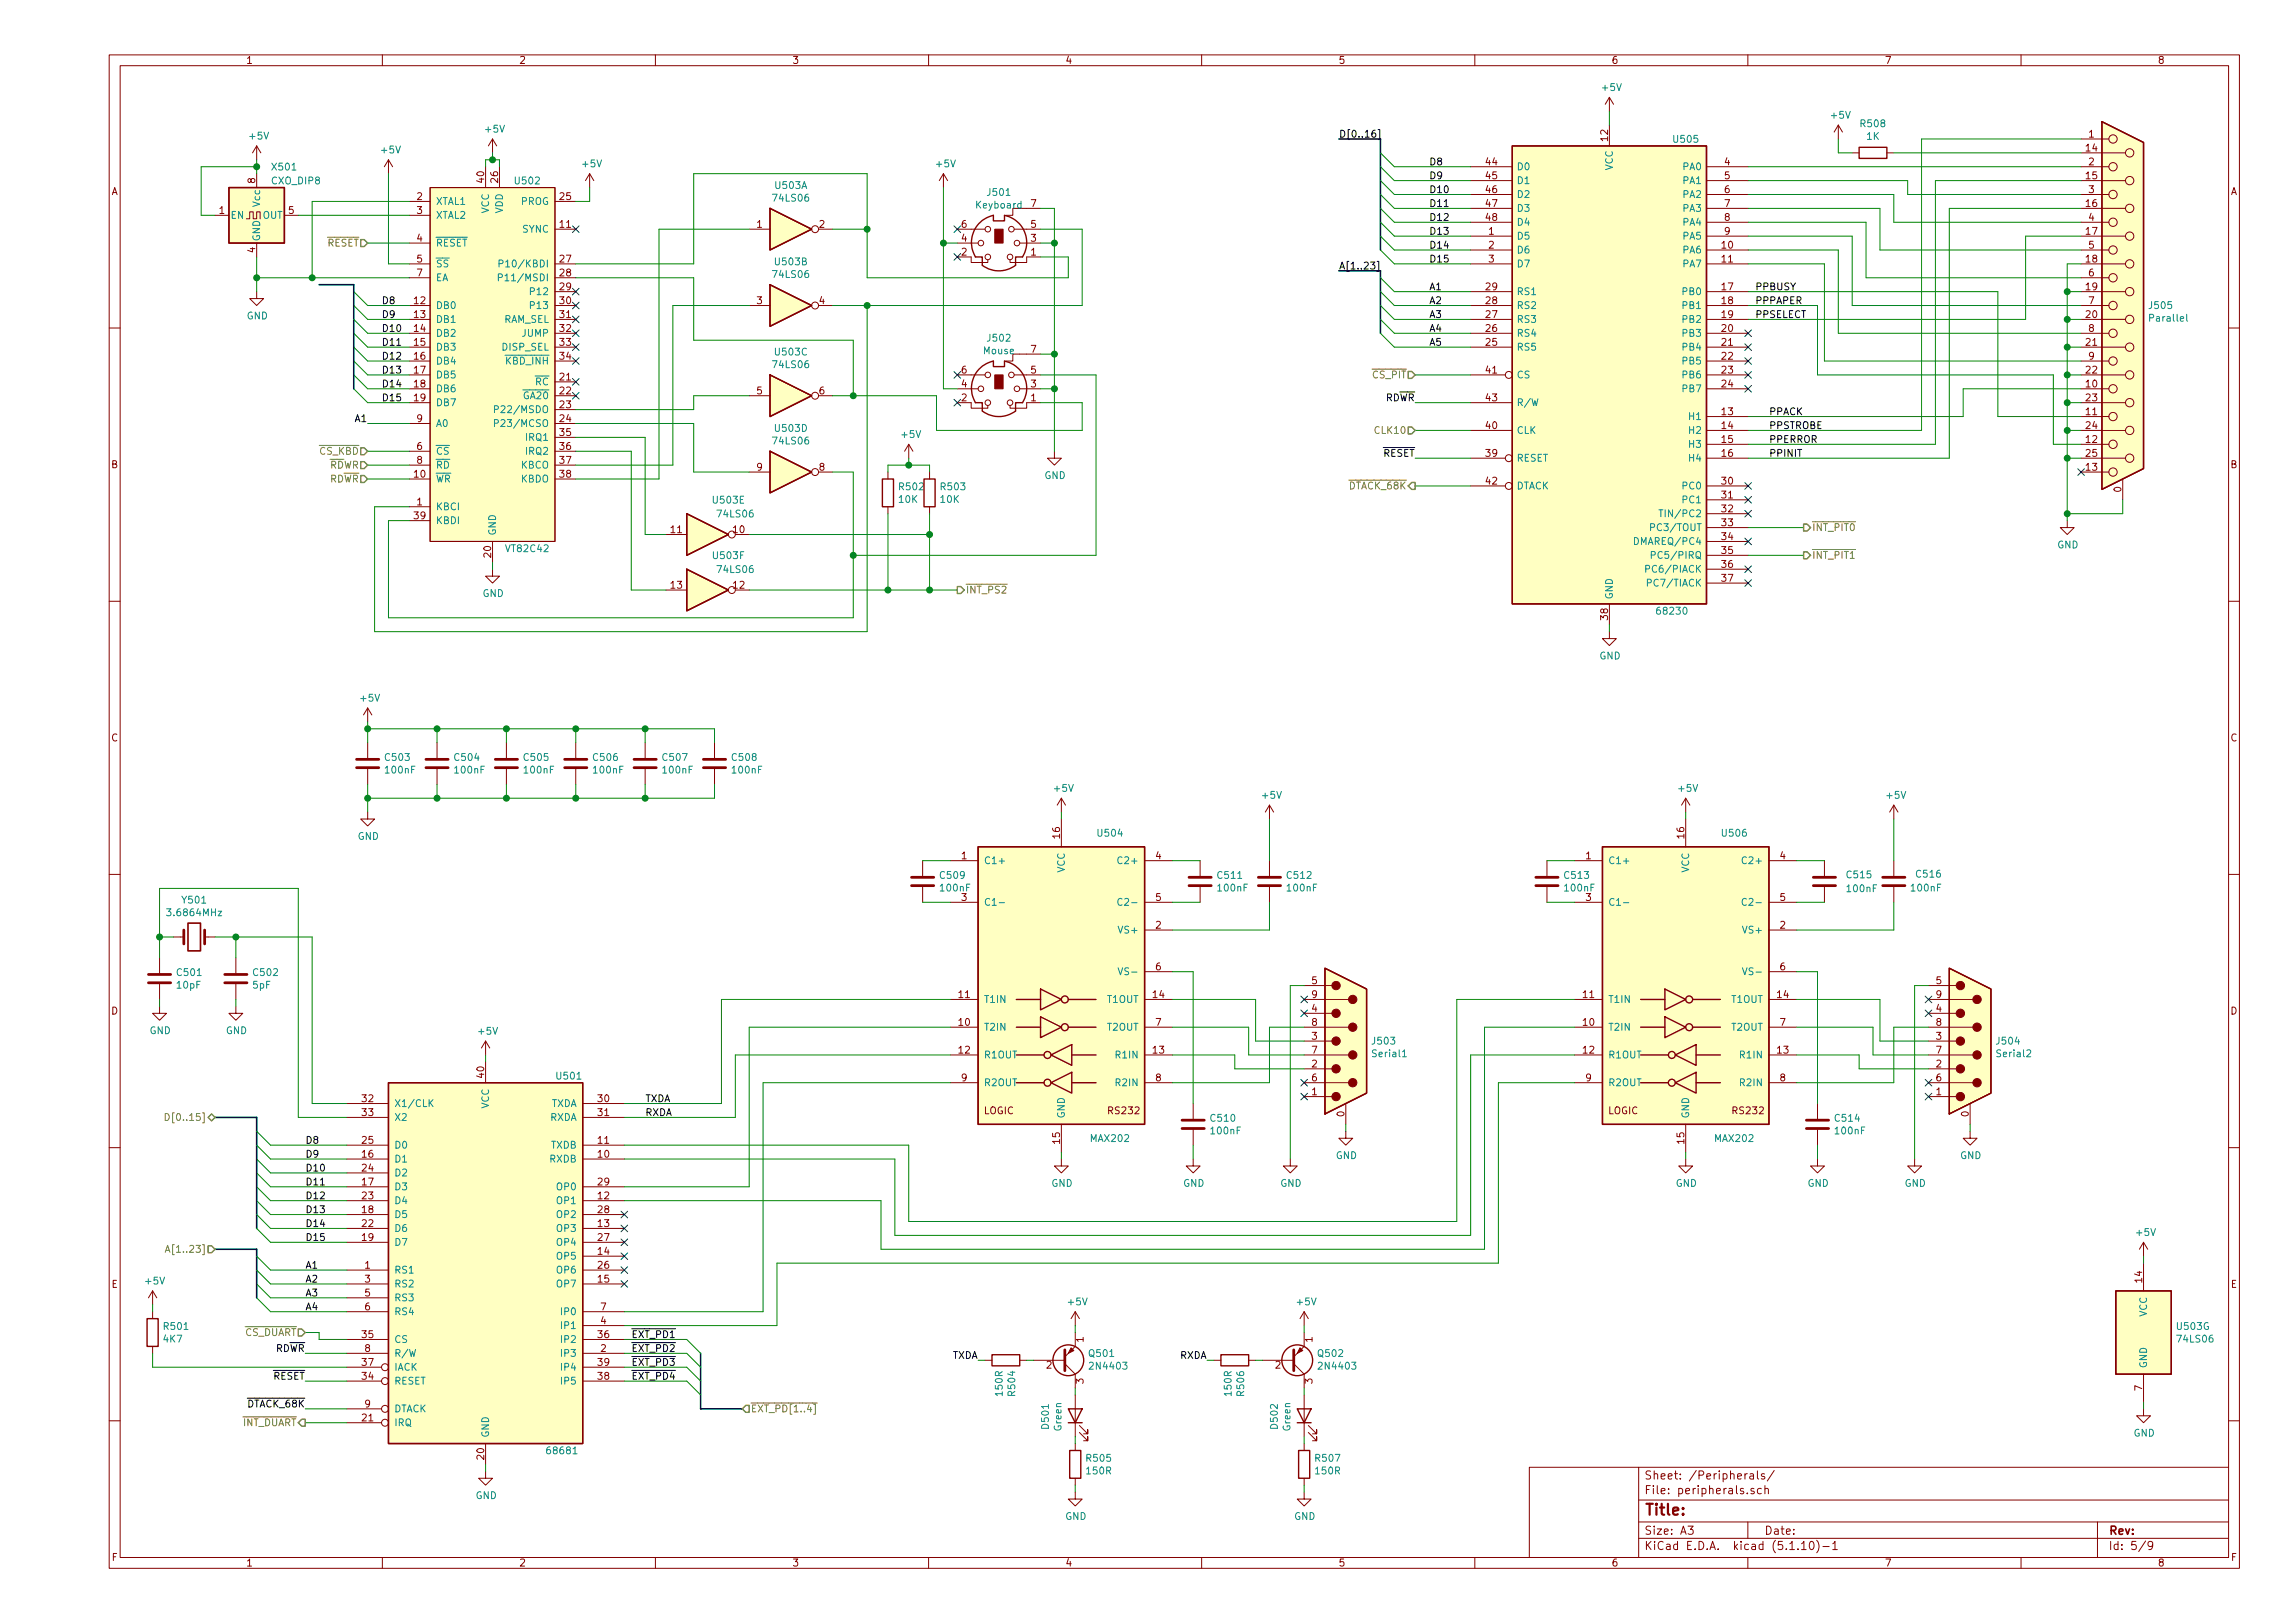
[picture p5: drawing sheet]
<svg xmlns="http://www.w3.org/2000/svg" width="420mm" height="297mm" viewBox="0 0 420 297" stroke-linecap="round" stroke-linejoin="round" font-family="sans-serif">
<defs><g id="words">
<text font-size="2.8" fill="#840000" x="301" y="277.3">Title:</text>
<g font-size="2.1" fill="#840000">
<text x="301" y="273.5">File: peripherals.sch</text>
<text x="301" y="270.8">Sheet: /Peripherals/</text>
<text x="301" y="280.9">Size: A3</text>
<text x="323" y="280.9">Date:</text>
<text x="386" y="280.9">Rev:</text>
<text x="301" y="283.7">KiCad E.D.A. kicad (5.1.10)-1</text>
<text x="386" y="283.7">Id: 5/9</text>
</g>
<g font-size="1.8" fill="#840000">
<text x="45" y="11.7">1</text>
<text x="95" y="11.7">2</text>
<text x="145" y="11.7">3</text>
<text x="195" y="11.7">4</text>
<text x="245" y="11.7">5</text>
<text x="295" y="11.7">6</text>
<text x="345" y="11.7">7</text>
<text x="395" y="11.7">8</text>
<text x="294.4" y="25.8" transform="rotate(-90 294.4 25.8)">12</text>
<text x="381.9" y="27.7">14</text>
<text x="382.4" y="25.2">1</text>
<text x="20.4" y="35.7">A</text>
<text x="46.7" y="33.5" transform="rotate(-90 46.7 33.5)">8</text>
<text x="88.6" y="33.4" transform="rotate(-90 88.6 33.4)">40</text>
<text x="91.2" y="33.4" transform="rotate(-90 91.2 33.4)">26</text>
<text x="272.1" y="30.3">44</text>
<text x="272.1" y="32.8">45</text>
<text x="272.1" y="35.3">46</text>
<text x="315.7" y="30.3">4</text>
<text x="315.7" y="32.8">5</text>
<text x="315.7" y="35.3">6</text>
<text x="381.9" y="32.8">15</text>
<text x="382.4" y="30.3">2</text>
<text x="382.4" y="35.3">3</text>
<text x="408.4" y="35.7">A</text>
<text x="40.2" y="39.2">1</text>
<text x="52.9" y="39.2">5</text>
<text x="76.4" y="36.6">2</text>
<text x="76.4" y="39.2">3</text>
<text x="102.5" y="41.7">11</text>
<text x="102.5" y="36.6">25</text>
<text x="138.6" y="41.7">1</text>
<text x="150" y="41.7">2</text>
<text x="176" y="41.7">6</text>
<text x="188.7" y="41.7">5</text>
<text x="188.7" y="37.9">7</text>
<text x="272.1" y="37.9">47</text>
<text x="272.1" y="40.4">48</text>
<text x="315.7" y="37.9">7</text>
<text x="315.7" y="40.4">8</text>
<text x="381.9" y="37.9">16</text>
<text x="382.4" y="40.4">4</text>
<text x="46.7" y="46.2" transform="rotate(-90 46.7 46.2)">4</text>
<text x="76.4" y="44.2">4</text>
<text x="176" y="46.8">2</text>
<text x="176" y="44.2">4</text>
<text x="188.7" y="46.8">1</text>
<text x="188.7" y="44.2">3</text>
<text x="272.6" y="43">1</text>
<text x="272.6" y="45.5">2</text>
<text x="315.3" y="45.5">10</text>
<text x="315.7" y="43">9</text>
<text x="381.9" y="43">17</text>
<text x="382.4" y="45.5">5</text>
<text x="76.4" y="48">5</text>
<text x="76.4" y="50.6">7</text>
<text x="102.5" y="48">27</text>
<text x="102.5" y="50.6">28</text>
<text x="102.5" y="53.1">29</text>
<text x="272.1" y="53.1">29</text>
<text x="272.6" y="48">3</text>
<text x="315.3" y="48">11</text>
<text x="315.3" y="53.1">17</text>
<text x="381.9" y="48">18</text>
<text x="381.9" y="53.1">19</text>
<text x="382.4" y="50.6">6</text>
<text x="75.9" y="55.7">12</text>
<text x="75.9" y="58.2">13</text>
<text x="102.5" y="55.7">30</text>
<text x="102.5" y="58.2">31</text>
<text x="138.6" y="55.7">3</text>
<text x="150" y="55.7">4</text>
<text x="272.1" y="58.2">27</text>
<text x="272.1" y="55.7">28</text>
<text x="315.3" y="55.7">18</text>
<text x="315.3" y="58.2">19</text>
<text x="381.9" y="58.2">20</text>
<text x="382.4" y="55.7">7</text>
<text x="75.9" y="60.7">14</text>
<text x="75.9" y="63.3">15</text>
<text x="75.9" y="65.8">16</text>
<text x="102.5" y="60.7">32</text>
<text x="102.5" y="63.3">33</text>
<text x="102.5" y="65.8">34</text>
<text x="188.7" y="64.6">7</text>
<text x="272.1" y="63.3">25</text>
<text x="272.1" y="60.7">26</text>
<text x="315.3" y="60.7">20</text>
<text x="315.3" y="63.3">21</text>
<text x="315.3" y="65.8">22</text>
<text x="381.9" y="63.3">21</text>
<text x="382.4" y="60.7">8</text>
<text x="382.4" y="65.8">9</text>
<text x="75.9" y="68.4">17</text>
<text x="75.9" y="70.9">18</text>
<text x="102.5" y="69.6">21</text>
<text x="176" y="70.9">4</text>
<text x="176" y="68.4">6</text>
<text x="188.7" y="70.9">3</text>
<text x="188.7" y="68.4">5</text>
<text x="272.1" y="68.4">41</text>
<text x="315.3" y="68.4">23</text>
<text x="315.3" y="70.9">24</text>
<text x="381.9" y="70.9">10</text>
<text x="381.9" y="68.4">22</text>
<text x="75.9" y="73.4">19</text>
<text x="76.4" y="77.3">9</text>
<text x="102.5" y="72.2">22</text>
<text x="102.5" y="74.7">23</text>
<text x="102.5" y="77.3">24</text>
<text x="138.6" y="72.2">5</text>
<text x="150" y="72.2">6</text>
<text x="176" y="73.4">2</text>
<text x="188.7" y="73.4">1</text>
<text x="272.1" y="73.4">43</text>
<text x="315.3" y="76">13</text>
<text x="381.9" y="76">11</text>
<text x="381.9" y="73.4">23</text>
<text x="76.4" y="82.3">6</text>
<text x="102.5" y="79.8">35</text>
<text x="102.5" y="82.3">36</text>
<text x="272.1" y="83.6">39</text>
<text x="272.1" y="78.5">40</text>
<text x="315.3" y="78.5">14</text>
<text x="315.3" y="81.1">15</text>
<text x="315.3" y="83.6">16</text>
<text x="381.9" y="81.1">12</text>
<text x="381.9" y="78.5">24</text>
<text x="381.9" y="83.6">25</text>
<text x="20.4" y="85.7">B</text>
<text x="75.9" y="87.4">10</text>
<text x="76.4" y="84.9">8</text>
<text x="102.5" y="84.9">37</text>
<text x="102.5" y="87.4">38</text>
<text x="138.6" y="86.1">9</text>
<text x="150" y="86.1">8</text>
<text x="272.1" y="88.7">42</text>
<text x="315.3" y="88.7">30</text>
<text x="381.9" y="86.1">13</text>
<text x="408.4" y="85.7">B</text>
<text x="75.9" y="95">39</text>
<text x="76.4" y="92.5">1</text>
<text x="315.3" y="91.2">31</text>
<text x="315.3" y="93.8">32</text>
<text x="388.4" y="90.1" transform="rotate(-90 388.4 90.1)">0</text>
<text x="89.9" y="102" transform="rotate(-90 89.9 102)">20</text>
<text x="122.9" y="97.6">11</text>
<text x="134.3" y="97.6">10</text>
<text x="315.3" y="96.3">33</text>
<text x="315.3" y="98.8">34</text>
<text x="315.3" y="101.4">35</text>
<text x="122.9" y="107.7">13</text>
<text x="134.3" y="107.7">12</text>
<text x="315.3" y="103.9">36</text>
<text x="315.3" y="106.5">37</text>
<text x="294.4" y="113.4" transform="rotate(-90 294.4 113.4)">38</text>
<text x="20.4" y="135.7">C</text>
<text x="408.4" y="135.7">C</text>
<text x="194.1" y="153.4" transform="rotate(-90 194.1 153.4)">16</text>
<text x="308.4" y="153.4" transform="rotate(-90 308.4 153.4)">16</text>
<text x="176" y="157.3">1</text>
<text x="211.6" y="157.3">4</text>
<text x="290.3" y="157.3">1</text>
<text x="325.9" y="157.3">4</text>
<text x="176" y="164.9">3</text>
<text x="211.6" y="164.9">5</text>
<text x="290.3" y="164.9">3</text>
<text x="325.9" y="164.9">5</text>
<text x="211.6" y="170">2</text>
<text x="325.9" y="170">2</text>
<text x="211.6" y="177.6">6</text>
<text x="325.9" y="177.6">6</text>
<text x="20.4" y="185.7">D</text>
<text x="175.6" y="182.7">11</text>
<text x="211.1" y="182.7">14</text>
<text x="240.2" y="185.2">4</text>
<text x="240.2" y="180.1">5</text>
<text x="240.2" y="182.7">9</text>
<text x="289.9" y="182.7">11</text>
<text x="325.4" y="182.7">14</text>
<text x="354.5" y="185.2">4</text>
<text x="354.5" y="180.1">5</text>
<text x="354.5" y="182.7">9</text>
<text x="408.4" y="185.7">D</text>
<text x="175.6" y="187.7">10</text>
<text x="211.6" y="187.7">7</text>
<text x="240.2" y="190.3">3</text>
<text x="240.2" y="187.7">8</text>
<text x="289.9" y="187.7">10</text>
<text x="325.9" y="187.7">7</text>
<text x="354.5" y="190.3">3</text>
<text x="354.5" y="187.7">8</text>
<text x="88.6" y="197.2" transform="rotate(-90 88.6 197.2)">40</text>
<text x="175.6" y="192.8">12</text>
<text x="176" y="197.9">9</text>
<text x="211.1" y="192.8">13</text>
<text x="211.6" y="197.9">8</text>
<text x="240.2" y="195.4">2</text>
<text x="240.2" y="197.9">6</text>
<text x="240.2" y="192.8">7</text>
<text x="289.9" y="192.8">12</text>
<text x="290.3" y="197.9">9</text>
<text x="325.4" y="192.8">13</text>
<text x="325.9" y="197.9">8</text>
<text x="354.5" y="195.4">2</text>
<text x="354.5" y="197.9">6</text>
<text x="354.5" y="192.8">7</text>
<text x="66.3" y="201.7">32</text>
<text x="109.5" y="201.7">30</text>
<text x="180.1" y="203.9">LOGIC</text>
<text x="203" y="203.9">RS232</text>
<text x="240.2" y="200.4">1</text>
<text x="294.4" y="203.9">LOGIC</text>
<text x="317.3" y="203.9">RS232</text>
<text x="354.5" y="200.4">1</text>
<text x="66.3" y="209.3">25</text>
<text x="66.3" y="204.3">33</text>
<text x="109.5" y="209.3">11</text>
<text x="109.5" y="204.3">31</text>
<text x="194.1" y="209.3" transform="rotate(-90 194.1 209.3)">15</text>
<text x="246.1" y="204.4" transform="rotate(-90 246.1 204.4)">0</text>
<text x="308.4" y="209.3" transform="rotate(-90 308.4 209.3)">15</text>
<text x="360.4" y="204.4" transform="rotate(-90 360.4 204.4)">0</text>
<text x="66.3" y="211.9">16</text>
<text x="66.3" y="214.4">24</text>
<text x="109.5" y="211.9">10</text>
<text x="66.3" y="217">17</text>
<text x="66.3" y="219.5">23</text>
<text x="109.5" y="219.5">12</text>
<text x="109.5" y="217">29</text>
<text x="66.3" y="222">18</text>
<text x="66.3" y="227.1">19</text>
<text x="66.3" y="224.6">22</text>
<text x="109.5" y="224.6">13</text>
<text x="109.5" y="227.1">27</text>
<text x="109.5" y="222">28</text>
<text x="66.8" y="232.2">1</text>
<text x="109.5" y="229.7">14</text>
<text x="109.5" y="232.2">26</text>
<text x="20.4" y="235.7">E</text>
<text x="66.8" y="234.7">3</text>
<text x="66.8" y="237.3">5</text>
<text x="66.8" y="239.8">6</text>
<text x="109.5" y="234.7">15</text>
<text x="110" y="239.8">7</text>
<text x="392.2" y="234.7" transform="rotate(-90 392.2 234.7)">14</text>
<text x="408.4" y="235.7">E</text>
<text x="66.3" y="244.9">35</text>
<text x="109.5" y="244.9">36</text>
<text x="110" y="242.4">4</text>
<text x="198.4" y="245.6" transform="rotate(-90 198.4 245.6)">1</text>
<text x="240.3" y="245.6" transform="rotate(-90 240.3 245.6)">1</text>
<text x="66.3" y="250">37</text>
<text x="66.8" y="247.4">8</text>
<text x="109.5" y="250">39</text>
<text x="110" y="247.4">2</text>
<text x="191.6" y="250.5">2</text>
<text x="233.5" y="250.5">2</text>
<text x="66.3" y="252.5">34</text>
<text x="66.8" y="257.6">9</text>
<text x="109.5" y="252.5">38</text>
<text x="198.4" y="253.2" transform="rotate(-90 198.4 253.2)">3</text>
<text x="240.3" y="253.2" transform="rotate(-90 240.3 253.2)">3</text>
<text x="392.2" y="254.5" transform="rotate(-90 392.2 254.5)">7</text>
<text x="66.3" y="260.1">21</text>
<text x="88.6" y="267.1" transform="rotate(-90 88.6 267.1)">20</text>
<text x="20.5" y="285.7">F</text>
<text x="45" y="286.7">1</text>
<text x="95" y="286.7">2</text>
<text x="145" y="286.7">3</text>
<text x="195" y="286.7">4</text>
<text x="245" y="286.7">5</text>
<text x="295" y="286.7">6</text>
<text x="345" y="286.7">7</text>
<text x="395" y="286.7">8</text>
<text x="408.5" y="285.7">F</text>
</g>
<g font-size="1.8" fill="#008484">
<text x="293.4" y="16.6">+5V</text>
<text x="335.3" y="21.7">+5V</text>
<text x="340.8" y="23.3">R508</text>
<text x="45.8" y="25.5">+5V</text>
<text x="69.9" y="28.1">+5V</text>
<text x="89" y="24.3">+5V</text>
<text x="306.5" y="26.1">U505</text>
<text x="341.8" y="25.6">1K</text>
<text x="49.8" y="33.7">CXO_DIP8</text>
<text x="50" y="31.2">X501</text>
<text x="94.4" y="33.7">U502</text>
<text x="106.7" y="30.6">+5V</text>
<text x="142" y="34.6">U503A</text>
<text x="171.5" y="30.6">+5V</text>
<text x="180.9" y="35.9">J501</text>
<text x="277.6" y="31.2">D0</text>
<text x="277.6" y="33.7">D1</text>
<text x="295.3" y="31.2" transform="rotate(-90 295.3 31.2)">VCC</text>
<text x="308.2" y="31.2">PA0</text>
<text x="308.2" y="33.7">PA1</text>
<text x="42.2" y="40">EN</text>
<text x="47.6" y="37.7" transform="rotate(-90 47.6 37.7)">Vcc</text>
<text x="48.1" y="40">OUT</text>
<text x="79.8" y="37.5">XTAL1</text>
<text x="79.8" y="40">XTAL2</text>
<text x="89.5" y="39.1" transform="rotate(-90 89.5 39.1)">VCC</text>
<text x="92.1" y="39.1" transform="rotate(-90 92.1 39.1)">VDD</text>
<text x="95.4" y="37.5">PROG</text>
<text x="141.7" y="36.9">74LS06</text>
<text x="178.8" y="38.2">Keyboard</text>
<text x="277.6" y="36.2">D2</text>
<text x="277.6" y="38.8">D3</text>
<text x="277.6" y="41.3">D4</text>
<text x="308.2" y="36.2">PA2</text>
<text x="308.2" y="38.8">PA3</text>
<text x="308.2" y="41.3">PA4</text>
<text x="47.6" y="44.2" transform="rotate(-90 47.6 44.2)">GND</text>
<text x="79.8" y="45.1">RESET</text>
<text x="95.7" y="42.6">SYNC</text>
<text x="277.6" y="43.9">D5</text>
<text x="277.6" y="46.4">D6</text>
<text x="308.2" y="46.4">PA6</text>
<text x="308.2" y="43.9">PA5</text>
<text x="79.8" y="48.9">SS</text>
<text x="79.8" y="51.5">EA</text>
<text x="92.5" y="51.5">P11/MSDI</text>
<text x="92.6" y="48.9">P10/KBDI</text>
<text x="141.7" y="50.9">74LS06</text>
<text x="142" y="48.6">U503B</text>
<text x="277.6" y="48.9">D7</text>
<text x="308.2" y="48.9">PA7</text>
<text x="45.2" y="58.5">GND</text>
<text x="79.8" y="56.6">DB0</text>
<text x="79.8" y="59.1">DB1</text>
<text x="92.1" y="59.1">RAM_SEL</text>
<text x="97.4" y="54">P12</text>
<text x="97.4" y="56.6">P13</text>
<text x="277.6" y="59.1">RS3</text>
<text x="277.6" y="56.6">RS2</text>
<text x="277.6" y="54">RS1</text>
<text x="308.2" y="54">PB0</text>
<text x="308.2" y="56.6">PB1</text>
<text x="308.2" y="59.1">PB2</text>
<text x="393.6" y="56.6">J505</text>
<text x="393.8" y="58.9">Parallel</text>
<text x="79.8" y="61.6">DB2</text>
<text x="79.8" y="64.2">DB3</text>
<text x="92" y="64.2">DISP_SEL</text>
<text x="95.7" y="61.6">JUMP</text>
<text x="142" y="65.1">U503C</text>
<text x="180.1" y="64.8">Mouse</text>
<text x="180.9" y="62.5">J502</text>
<text x="277.6" y="64.2">RS5</text>
<text x="277.6" y="61.6">RS4</text>
<text x="308.2" y="61.6">PB3</text>
<text x="308.2" y="64.2">PB4</text>
<text x="79.8" y="66.7">DB4</text>
<text x="79.8" y="69.3">DB5</text>
<text x="79.8" y="71.8">DB6</text>
<text x="92.7" y="66.7">KBD_INH</text>
<text x="98" y="70.5">RC</text>
<text x="141.7" y="67.4">74LS06</text>
<text x="277.6" y="69.3">CS</text>
<text x="308.2" y="66.7">PB5</text>
<text x="308.2" y="69.3">PB6</text>
<text x="308.2" y="71.8">PB7</text>
<text x="79.8" y="74.3">DB7</text>
<text x="91.6" y="75.6">P22/MSDO</text>
<text x="96" y="73.1">GA20</text>
<text x="277.6" y="74.3">R/W</text>
<text x="309.4" y="76.9">H1</text>
<text x="79.8" y="83.2">CS</text>
<text x="79.8" y="78.1">A0</text>
<text x="91.6" y="78.1">P23/MCSO</text>
<text x="96.4" y="80.7">IRQ1</text>
<text x="96.4" y="83.2">IRQ2</text>
<text x="141.7" y="81.3">74LS06</text>
<text x="142" y="79">U503D</text>
<text x="165.2" y="80.1">+5V</text>
<text x="277.6" y="79.4">CLK</text>
<text x="309.4" y="79.4">H2</text>
<text x="309.4" y="82">H3</text>
<text x="79.8" y="88.3">WR</text>
<text x="79.8" y="85.8">RD</text>
<text x="95.4" y="85.8">KBCO</text>
<text x="95.4" y="88.3">KBDO</text>
<text x="164.7" y="89.7">R502</text>
<text x="172.4" y="89.7">R503</text>
<text x="191.2" y="87.7">GND</text>
<text x="277.6" y="84.5">RESET</text>
<text x="277.6" y="89.6">DTACK</text>
<text x="308.2" y="89.6">PC0</text>
<text x="309.4" y="84.5">H4</text>
<text x="79.8" y="93.4">KBCI</text>
<text x="79.8" y="95.9">KBDI</text>
<text x="130.7" y="92.2">U503E</text>
<text x="131.5" y="94.7">74LS06</text>
<text x="164.6" y="92">10K</text>
<text x="172.2" y="92">10K</text>
<text x="304.9" y="94.7">TIN/PC2</text>
<text x="308.2" y="92.1">PC1</text>
<text x="90.8" y="98.1" transform="rotate(-90 90.8 98.1)">GND</text>
<text x="92.8" y="101.1">VT82C42</text>
<text x="299.9" y="99.7">DMAREQ/PC4</text>
<text x="302.9" y="97.2">PC3/TOUT</text>
<text x="376.6" y="100.4">GND</text>
<text x="130.7" y="102.3">U503F</text>
<text x="131.5" y="104.9">74LS06</text>
<text x="302.2" y="104.8">PC6/PIACK</text>
<text x="302.3" y="107.4">PC7/TIACK</text>
<text x="303.4" y="102.3">PC5/PIRQ</text>
<text x="88.3" y="109.3">GND</text>
<text x="295.3" y="109.8" transform="rotate(-90 295.3 109.8)">GND</text>
<text x="303.6" y="112.5">68230</text>
<text x="292.8" y="120.7">GND</text>
<text x="66.1" y="128.4">+5V</text>
<text x="70.6" y="139.3">C503</text>
<text x="70.7" y="141.6">100nF</text>
<text x="83.3" y="139.3">C504</text>
<text x="83.4" y="141.6">100nF</text>
<text x="96" y="139.3">C505</text>
<text x="96.1" y="141.6">100nF</text>
<text x="108.7" y="139.3">C506</text>
<text x="108.8" y="141.6">100nF</text>
<text x="121.4" y="139.3">C507</text>
<text x="121.5" y="141.6">100nF</text>
<text x="134.1" y="139.3">C508</text>
<text x="134.2" y="141.6">100nF</text>
<text x="193.1" y="144.9">+5V</text>
<text x="231.2" y="146.2">+5V</text>
<text x="307.4" y="144.9">+5V</text>
<text x="345.5" y="146.2">+5V</text>
<text x="65.5" y="153.7">GND</text>
<text x="201.1" y="153.1">U504</text>
<text x="315.4" y="153.1">U506</text>
<text x="172.2" y="160.8">C509</text>
<text x="180.1" y="158.2">C1+</text>
<text x="194.9" y="159.7" transform="rotate(-90 194.9 159.7)">VCC</text>
<text x="205.2" y="158.2">C2+</text>
<text x="223" y="160.8">C511</text>
<text x="235.7" y="160.8">C512</text>
<text x="286.5" y="160.8">C513</text>
<text x="294.4" y="158.2">C1+</text>
<text x="309.2" y="159.7" transform="rotate(-90 309.2 159.7)">VCC</text>
<text x="319.5" y="158.2">C2+</text>
<text x="338.2" y="160.7">C515</text>
<text x="351" y="160.6">C516</text>
<text x="31" y="167.7">3.6864MHz</text>
<text x="33.5" y="165.4">Y501</text>
<text x="172.3" y="163.2">100nF</text>
<text x="180.1" y="165.8">C1-</text>
<text x="205.7" y="165.8">C2-</text>
<text x="223.1" y="163.2">100nF</text>
<text x="235.8" y="163.2">100nF</text>
<text x="286.6" y="163.2">100nF</text>
<text x="294.4" y="165.8">C1-</text>
<text x="320" y="165.8">C2-</text>
<text x="338.3" y="163.3">100nF</text>
<text x="350" y="163.2">100nF</text>
<text x="205.1" y="170.9">VS+</text>
<text x="319.4" y="170.9">VS+</text>
<text x="32.5" y="178.6">C501</text>
<text x="46.5" y="178.6">C502</text>
<text x="205.6" y="178.5">VS-</text>
<text x="319.9" y="178.5">VS-</text>
<text x="32.5" y="180.9">10pF</text>
<text x="46.3" y="180.9">5pF</text>
<text x="180.1" y="183.6">T1IN</text>
<text x="202.7" y="183.6">T1OUT</text>
<text x="294.4" y="183.6">T1IN</text>
<text x="317" y="183.6">T1OUT</text>
<text x="27.4" y="189.3">GND</text>
<text x="41.4" y="189.3">GND</text>
<text x="87.7" y="189.4">+5V</text>
<text x="180.1" y="188.6">T2IN</text>
<text x="202.7" y="188.6">T2OUT</text>
<text x="251.4" y="191.2">J503</text>
<text x="294.4" y="188.6">T2IN</text>
<text x="317" y="188.6">T2OUT</text>
<text x="365.7" y="191.2">J504</text>
<text x="102" y="197.6">U501</text>
<text x="180.1" y="193.7">R1OUT</text>
<text x="204.5" y="193.7">R1IN</text>
<text x="251.5" y="193.5">Serial1</text>
<text x="294.4" y="193.7">R1OUT</text>
<text x="318.8" y="193.7">R1IN</text>
<text x="365.8" y="193.5">Serial2</text>
<text x="72.1" y="202.6">X1/CLK</text>
<text x="89.5" y="202.9" transform="rotate(-90 89.5 202.9)">VCC</text>
<text x="100.8" y="202.6">TXDA</text>
<text x="180.1" y="198.8">R2OUT</text>
<text x="204.5" y="198.8">R2IN</text>
<text x="294.4" y="198.8">R2OUT</text>
<text x="318.8" y="198.8">R2IN</text>
<text x="72.1" y="205.1">X2</text>
<text x="100.7" y="205.1">RXDA</text>
<text x="194.9" y="204.8" transform="rotate(-90 194.9 204.8)">GND</text>
<text x="199.8" y="209">MAX202</text>
<text x="221.8" y="205.3">C510</text>
<text x="221.8" y="207.6">100nF</text>
<text x="309.2" y="204.8" transform="rotate(-90 309.2 204.8)">GND</text>
<text x="314.1" y="209">MAX202</text>
<text x="336.1" y="205.3">C514</text>
<text x="336.1" y="207.6">100nF</text>
<text x="72.1" y="212.8">D1</text>
<text x="72.1" y="215.3">D2</text>
<text x="72.1" y="210.2">D0</text>
<text x="100.7" y="212.8">RXDB</text>
<text x="100.8" y="210.2">TXDB</text>
<text x="244.6" y="212.1">GND</text>
<text x="358.9" y="212.1">GND</text>
<text x="72.1" y="217.8">D3</text>
<text x="72.1" y="220.4">D4</text>
<text x="102.1" y="220.4">OP1</text>
<text x="102.1" y="217.8">OP0</text>
<text x="192.5" y="217.2">GND</text>
<text x="216.6" y="217.2">GND</text>
<text x="234.4" y="217.2">GND</text>
<text x="306.8" y="217.2">GND</text>
<text x="330.9" y="217.2">GND</text>
<text x="348.7" y="217.2">GND</text>
<text x="72.1" y="222.9">D5</text>
<text x="72.1" y="225.5">D6</text>
<text x="102.1" y="225.5">OP3</text>
<text x="102.1" y="222.9">OP2</text>
<text x="391.2" y="226.2">+5V</text>
<text x="72.1" y="233.1">RS1</text>
<text x="72.1" y="228">D7</text>
<text x="102.1" y="230.5">OP5</text>
<text x="102.1" y="233.1">OP6</text>
<text x="102.1" y="228">OP4</text>
<text x="26.7" y="235.1">+5V</text>
<text x="72.1" y="235.6">RS2</text>
<text x="72.1" y="238.2">RS3</text>
<text x="102.1" y="235.6">OP7</text>
<text x="195.6" y="238.9">+5V</text>
<text x="237.5" y="238.9">+5V</text>
<text x="30" y="245.7">4K7</text>
<text x="30.1" y="243.4">R501</text>
<text x="72.1" y="245.8">CS</text>
<text x="72.1" y="240.7">RS4</text>
<text x="103" y="245.8">IP2</text>
<text x="103" y="243.2">IP1</text>
<text x="103" y="240.7">IP0</text>
<text x="393.1" y="241" transform="rotate(-90 393.1 241)">VCC</text>
<text x="398.7" y="243.4">U503G</text>
<text x="398.8" y="245.7">74LS06</text>
<text x="72.1" y="250.9">IACK</text>
<text x="72.1" y="248.3">R/W</text>
<text x="103" y="248.3">IP3</text>
<text x="103" y="250.9">IP4</text>
<text x="199.5" y="248.3">Q501</text>
<text x="199.8" y="250.7">2N4403</text>
<text x="241.4" y="248.3">Q502</text>
<text x="241.7" y="250.7">2N4403</text>
<text x="393.1" y="250.5" transform="rotate(-90 393.1 250.5)">GND</text>
<text x="72.1" y="253.4">RESET</text>
<text x="103" y="253.4">IP5</text>
<text x="183.6" y="255.4" transform="rotate(-90 183.6 255.4)">150R</text>
<text x="185.9" y="255.4" transform="rotate(-90 185.9 255.4)">R504</text>
<text x="225.5" y="255.4" transform="rotate(-90 225.5 255.4)">150R</text>
<text x="227.8" y="255.4" transform="rotate(-90 227.8 255.4)">R506</text>
<text x="72.1" y="261">IRQ</text>
<text x="72.1" y="258.5">DTACK</text>
<text x="89.5" y="263.2" transform="rotate(-90 89.5 263.2)">GND</text>
<text x="192" y="261.4" transform="rotate(-90 192 261.4)">D501</text>
<text x="194.3" y="261.8" transform="rotate(-90 194.3 261.8)">Green</text>
<text x="233.9" y="261.4" transform="rotate(-90 233.9 261.4)">D502</text>
<text x="236.2" y="261.8" transform="rotate(-90 236.2 261.8)">Green</text>
<text x="390.6" y="262.9">GND</text>
<text x="100.4" y="266.2">68681</text>
<text x="199" y="267.5">R505</text>
<text x="199" y="269.8">150R</text>
<text x="240.9" y="267.5">R507</text>
<text x="240.9" y="269.8">150R</text>
<text x="87.1" y="274.4">GND</text>
<text x="195" y="278.2">GND</text>
<text x="236.9" y="278.2">GND</text>
</g>
<g font-size="1.8">
<text x="245.1" y="25.2">D[0..16]</text>
<text x="261.6" y="30.3">D8</text>
<text x="261.6" y="32.8">D9</text>
<text x="261.6" y="35.3">D10</text>
<text x="261.6" y="40.4">D12</text>
<text x="261.6" y="37.9">D11</text>
<text x="261.6" y="45.5">D14</text>
<text x="261.6" y="43">D13</text>
<text x="245.1" y="49.3">A[1..23]</text>
<text x="261.6" y="48">D15</text>
<text x="261.6" y="53.1">A1</text>
<text x="321.3" y="53.1">PPBUSY</text>
<text x="69.8" y="58.2">D9</text>
<text x="69.8" y="55.7">D8</text>
<text x="261.6" y="58.2">A3</text>
<text x="261.6" y="55.7">A2</text>
<text x="321.3" y="58.2">PPSELECT</text>
<text x="321.3" y="55.7">PPPAPER</text>
<text x="69.8" y="63.3">D11</text>
<text x="69.8" y="60.7">D10</text>
<text x="69.8" y="65.8">D12</text>
<text x="261.6" y="63.3">A5</text>
<text x="261.6" y="60.7">A4</text>
<text x="69.8" y="68.4">D13</text>
<text x="69.8" y="70.9">D14</text>
<text x="65" y="77.3">A1</text>
<text x="69.8" y="73.4">D15</text>
<text x="253.6" y="73.4">RDWR</text>
<text x="323.8" y="76">PPACK</text>
<text x="253.2" y="83.6">RESET</text>
<text x="323.8" y="78.5">PPSTROBE</text>
<text x="323.8" y="81.1">PPERROR</text>
<text x="323.8" y="83.6">PPINIT</text>
<text x="118.1" y="201.7">TXDA</text>
<text x="55.9" y="209.3">D8</text>
<text x="118.1" y="204.3">RXDA</text>
<text x="55.9" y="211.9">D9</text>
<text x="55.9" y="214.4">D10</text>
<text x="55.9" y="217">D11</text>
<text x="55.9" y="219.5">D12</text>
<text x="55.9" y="224.6">D14</text>
<text x="55.9" y="227.1">D15</text>
<text x="55.9" y="222">D13</text>
<text x="55.9" y="232.2">A1</text>
<text x="55.9" y="239.8">A4</text>
<text x="55.9" y="237.3">A3</text>
<text x="55.9" y="234.7">A2</text>
<text x="115.6" y="244.9">EXT_PD1</text>
<text x="50.4" y="247.4">RDWR</text>
<text x="115.6" y="247.4">EXT_PD2</text>
<text x="115.6" y="250">EXT_PD3</text>
<text x="174.2" y="248.7">TXDA</text>
<text x="216" y="248.7">RXDA</text>
<text x="45.5" y="257.6">DTACK_68K</text>
<text x="50" y="252.5">RESET</text>
<text x="115.6" y="252.5">EXT_PD4</text>
</g>
<g font-size="1.8" fill="#848400">
<text x="59.9" y="45.1">RESET</text>
<text x="251.4" y="69.3">CS_PIT</text>
<text x="58.5" y="83.2">CS_KBD</text>
<text x="251.9" y="79.4">CLK10</text>
<text x="60.3" y="85.8">RDWR</text>
<text x="60.3" y="88.3">RDWR</text>
<text x="247.1" y="89.6">DTACK_68K</text>
<text x="331.7" y="97.2">INT_PIT0</text>
<text x="331.7" y="102.3">INT_PIT1</text>
<text x="176.8" y="108.6">INT_PS2</text>
<text x="31.4" y="205.1">D[0..15]</text>
<text x="31.4" y="229.3">A[1..23]</text>
<text x="44.7" y="244.5">CS_DUART</text>
<text x="44.3" y="261">INT_DUART</text>
<text x="137.4" y="258.5">EXT_PD[1..4]</text>
</g>
</g></defs>
<g fill="none" stroke="#840000" stroke-width=".18">
<path d="M20 10h390v277h-390zM22 12h386v273.1h-386zM70 10v2M120 10v2M170 10v2M220 10v2M270 10v2M294.6 17.8v2.6M294.6 17.8l-.7 1.3M294.6 17.8l.8 1.3M320 10v2M370 10v2"/>
<path d="M39.4 39.4h2.5M47 26.7l-.8 1.3M47 26.7v2.5M47 31.8v2.5M47 26.7l.8 1.3M52.1 39.4h2.5M71.1 29.2l-.7 1.3M71.1 29.2v2.6M71.1 29.2l.8 1.3M74.9 36.9h3.8M74.9 39.4h3.8M78.7 34.3h22.9v64.8h-22.9z"/>
<path d="M88.9 30.5v3.8M90.2 25.4l-.8 1.3M90.2 25.4v2.6M90.2 25.4l.7 1.3M91.4 30.5v3.8M101.6 36.9h3.8M107.9 31.8l-.7 1.3M107.9 31.8v2.5M107.9 31.8l.8 1.3M172.7 31.8l-.7 1.3M172.7 31.8v2.5M172.7 31.8l.8 1.3"/>
<path d="M190.5 38.1h-5.1v1.3h-1.3M269.2 30.5h7.7M269.2 33.1h7.7M269.2 35.6h7.7M269.2 38.1h7.7M294.6 22.9v3.8M312.4 30.5h7.6M312.4 33.1h7.6M312.4 35.6h7.6M312.4 38.1h7.6M336.5 22.9l-.7 1.3M336.5 22.9v2.5"/>
<path d="M336.5 22.9l.8 1.3M339.1 28h1.3M345.4 28h1.3M381 30.5h5.1M381 33.1h8.1M381 35.6h5.1M381 38.1h8.1M381 28h8.1M381 25.4h5.1M45.1 40h.6v-1.2h.7v1.2h.6v-1.2h.6v1.2M47 53.4v1.2h1.3l-1.3 1.3-1.3-1.3h1.3M47 44.5v2.5"/>
<path d="M74.9 48.3h3.8M74.9 55.9h3.8M74.9 58.5h3.8M74.9 50.8h3.8M74.9 44.5h3.8M101.6 48.3h3.8M101.6 53.4h3.8M101.6 55.9h3.8M101.6 58.5h3.8M101.6 50.8h3.8M101.6 41.9h3.8M137.2 55.9h3.8"/>
<path d="M137.2 41.9h3.8M149.9 55.9h2.5M149.9 41.9h2.5M175.3 47h2.5v1h3v-.5M175.3 41.9h5M175.3 44.5h3.8M185.7 41.9h4.8M186.7 44.5h3.8M190.5 47h-2.5v1h-3.1v-.5M269.2 43.2h7.7M269.2 45.8h7.7M269.2 48.3h7.7"/>
<path d="M269.2 53.4h7.7M269.2 55.9h7.7M269.2 58.5h7.7M269.2 40.7h7.7M312.4 43.2h7.6M312.4 45.8h7.6M312.4 48.3h7.6M312.4 53.4h7.6M312.4 55.9h7.6M312.4 58.5h7.6M312.4 40.7h7.6M381 43.2h8.1"/>
<path d="M381 45.8h5.1M381 48.3h8.1M381 53.4h8.1M381 55.9h5.1M381 58.5h8.1M381 40.7h5.1M381 50.8h5.1M20 60h2M74.9 61h3.8M74.9 63.5h3.8M74.9 66.1h3.8M74.9 68.6h3.8"/>
<path d="M74.9 71.2h3.8M74.9 73.7h3.8M74.9 77.5h3.8M101.6 61h3.8M101.6 63.5h3.8M101.6 66.1h3.8M101.6 69.9h3.8M101.6 72.4h3.8M101.6 75h3.8M101.6 77.5h3.8M137.2 72.4h3.8M149.9 72.4h2.5"/>
<path d="M175.3 73.7h2.5v1h3v-.5M175.3 68.6h5M175.3 71.2h3.8M185.7 68.6h4.8M186.7 71.2h3.8M190.5 73.7h-2.5v1h-3.1v-.5M190.5 64.8h-5.1v1.3h-1.3M269.2 78.8h7.7M269.2 61h7.7M269.2 63.5h7.7M269.2 68.6h6.4M269.2 73.7h7.7"/>
<path d="M312.4 76.2h7.6M312.4 78.8h7.6M312.4 61h7.6M312.4 63.5h7.6M312.4 66.1h7.6M312.4 68.6h7.6M312.4 71.2h7.6M381 76.2h5.1M381 78.8h8.1M381 61h5.1M381 63.5h8.1M381 66.1h5.1"/>
<path d="M381 68.6h8.1M381 71.2h5.1M381 73.7h8.1M408 60h2M74.9 92.7h3.8M74.9 87.7h3.8M74.9 82.6h3.8M74.9 85.1h3.8M74.9 95.3h3.8M90.2 99.1v3.8M101.6 87.7h3.8M101.6 80h3.8"/>
<path d="M101.6 82.6h3.8M101.6 85.1h3.8M121.9 97.8h3.8M134.6 97.8h2.6M137.2 86.4h3.8M149.9 86.4h2.5M162.6 86.4v1.3M162.6 92.7v1.3M166.4 81.3l-.8 1.3M166.4 81.3v2.6M166.4 81.3l.7 1.3M170.2 86.4v1.3"/>
<path d="M170.2 92.7v1.3M193 82.6v1.3h1.3l-1.3 1.2-1.2-1.2h1.2M269.2 83.9h6.4M269.2 88.9h6.4M312.4 81.3h7.6M312.4 83.9h7.6M312.4 88.9h7.6M312.4 91.5h7.6M312.4 94h7.6M312.4 96.6h7.6M312.4 99.1h7.6M378.5 95.3v1.3h1.2l-1.2 1.2-1.3-1.2h1.3"/>
<path d="M381 81.3h5.1M381 83.9h8.1M381 86.4h5.1M388.6 87.7v3.8M20 110h2M90.2 104.2v1.2h1.2l-1.2 1.3-1.3-1.3h1.3M121.9 108h3.8M134.6 108h2.6M294.6 115.6v1.3h1.3l-1.3 1.2-1.2-1.2h1.2M294.6 110.5v3.8M312.4 101.6h7.6M312.4 104.2h7.6"/>
<path d="M312.4 106.7h7.6M408 110h2M67.3 129.6l-.8 1.2M67.3 129.6v2.5M67.3 135.9v2.8M67.3 129.6l.8 1.2M80 135.9v2.8M92.7 135.9v2.8M105.4 135.9v2.8M118.1 135.9v2.8M130.8 135.9v2.8M67.3 148.6v1.3h1.3l-1.3 1.3-1.3-1.3h1.3"/>
<path d="M67.3 140.8v2.7M80 140.8v2.7M92.7 140.8v2.7M105.4 140.8v2.7M118.1 140.8v2.7M130.8 140.8v2.7M168.9 157.5v2.8M174 157.5h5.1M194.3 146.1l-.8 1.3M194.3 146.1v2.5M194.3 149.9v5.1M194.3 146.1l.8 1.3"/>
<path d="M209.5 157.5h5.1M219.7 157.5v2.8M232.4 147.4v2.5M232.4 157.5v2.8M232.4 147.4l-.8 1.2M232.4 147.4l.8 1.2M283.2 157.5v2.8M288.3 157.5h5.1M308.6 146.1v2.5M308.6 149.9v5.1M308.6 146.1l-.8 1.3M308.6 146.1l.8 1.3"/>
<path d="M323.8 157.5h5.1M334 157.5v2.8M346.7 147.4v2.5M346.7 157.5v2.8M346.7 147.4l-.8 1.2M346.7 147.4l.8 1.2M20 160h2M29.2 175.3v2.8M31.7 171.5h2M37.5 171.5h1.9M43.2 175.3v2.8M168.9 162.3v2.8"/>
<path d="M174 165.1h5.1M209.5 170.2h5.1M209.5 165.1h5.1M209.5 177.8h5.1M219.7 162.3v2.8M232.4 162.3v2.8M283.2 162.3v2.8M288.3 165.1h5.1M323.8 170.2h5.1M323.8 165.1h5.1M323.8 177.8h5.1M334 162.3v2.8"/>
<path d="M346.7 162.3v2.8M408 160h2M29.2 184.2v1.3h1.3l-1.3 1.2-1.3-1.2h1.3M29.2 180.1v2.8M43.2 184.2v1.3h1.2l-1.2 1.2-1.3-1.2h1.3M43.2 180.1v2.8M88.9 190.5l-.8 1.3M88.9 190.5v2.6M88.9 194.3v3.9M88.9 190.5l.8 1.3M174 198.2h5.1M174 193.1h5.1"/>
<path d="M174 188h5.1M174 182.9h5.1M209.5 198.2h5.1M209.5 193.1h5.1M209.5 188h5.1M209.5 182.9h5.1M238.8 198.2h8.1M238.8 195.6h5M238.8 193.1h8.1M238.8 190.5h5M238.8 188h8.1M238.8 185.5h5"/>
<path d="M238.8 182.9h8.1M238.8 180.4h5M288.3 198.2h5.1M288.3 193.1h5.1M288.3 188h5.1M288.3 182.9h5.1M323.8 198.2h5.1M323.8 193.1h5.1M323.8 188h5.1M323.8 182.9h5.1M353.1 198.2h8.1M353.1 195.6h5"/>
<path d="M353.1 193.1h8.1M353.1 190.5h5M353.1 188h8.1M353.1 185.5h5M353.1 182.9h8.1M353.1 180.4h5M20 210h2M63.5 212.1h7.6M63.5 209.6h7.6M63.5 219.7h7.6M63.5 217.2h7.6M63.5 214.7h7.6"/>
<path d="M63.5 202h7.6M63.5 204.5h7.6M106.7 212.1h7.6M106.7 209.6h7.6M106.7 219.7h7.6M106.7 217.2h7.6M106.7 202h7.6M106.7 204.5h7.6M194.3 212.1v1.3h1.3l-1.3 1.3-1.3-1.3h1.3M194.3 205.8v5.1M218.4 212.1v1.3h1.3l-1.3 1.3-1.2-1.3h1.2M218.4 202v2.8"/>
<path d="M218.4 206.8v2.8M236.2 212.1v1.3h1.3l-1.3 1.3-1.3-1.3h1.3M238.8 200.7h5M246.4 207v1.3h1.2l-1.2 1.3-1.3-1.3h1.3M246.4 202v3.8M308.6 212.1v1.3h1.3l-1.3 1.3-1.3-1.3h1.3M308.6 205.8v5.1M332.7 212.1v1.3h1.3l-1.3 1.3-1.2-1.3h1.2M332.7 202v2.8M332.7 206.8v2.8M350.5 212.1v1.3h1.3l-1.3 1.3-1.3-1.3h1.3M353.1 200.7h5"/>
<path d="M360.7 207v1.3h1.2l-1.2 1.3-1.3-1.3h1.3M360.7 202v3.8M408 210h2M27.9 236.3v2.5M27.9 236.3l-.7 1.2M27.9 236.3l.8 1.2M63.5 232.4h7.6M63.5 224.8h7.6M63.5 235h7.6M63.5 222.3h7.6M63.5 227.4h7.6M63.5 237.5h7.6"/>
<path d="M106.7 232.4h7.6M106.7 224.8h7.6M106.7 229.9h7.6M106.7 235h7.6M106.7 222.3h7.6M106.7 227.4h7.6M392.4 227.4l-.7 1.2M392.4 227.4v2.5M392.4 231.2v5.1M392.4 227.4l.8 1.2M27.9 240.1v1.2M27.9 246.4v1.3"/>
<path d="M63.5 247.7h7.6M63.5 252.8h6.3M63.5 245.1h7.6M63.5 250.2h6.3M63.5 240.1h7.6M63.5 257.8h6.3M106.7 247.7h7.6M106.7 252.8h7.6M106.7 245.1h7.6M106.7 250.2h7.6M106.7 242.6h7.6M106.7 240.1h7.6"/>
<path d="M180.3 249h1.3M186.7 249h1.3M189.2 249h5.7M194.9 249.6l1.9 1.9v2.5M196.8 243.9v2.5l-1.9 1.9M196.8 240.1v2.5M196.8 255.3v7.6M196.8 240.1l-.7 1.2M196.8 240.1l.8 1.2M222.2 249h1.3M228.6 249h1.3M231.1 249h5.8"/>
<path d="M236.9 249.6l1.9 1.9v2.5M238.8 243.9v2.5l-1.9 1.9M238.8 240.1l-.8 1.2M238.8 240.1v2.5M238.8 255.3v7.6M238.8 240.1l.7 1.2M392.4 257.8v1.3h1.3l-1.3 1.3-1.2-1.3h1.2M392.4 251.5v5.1M20 260h2M63.5 260.4h6.3M88.9 269.3v1.2h1.3l-1.3 1.3-1.3-1.3h1.3M88.9 264.2v3.8"/>
<path d="M196.8 273.1v1.3h1.3l-1.3 1.2-1.2-1.2h1.2M196.8 264.2v1.3M196.8 270.5v1.3M197.6 262.2l1.5 1.5v-.8v.8h-.7M197.6 260.9l1.5 1.5v-.7v.7h-.7M238.8 273.1v1.3h1.2l-1.2 1.2-1.3-1.2h1.3M238.8 264.2v1.3M238.8 270.5v1.3M239.5 262.2l1.5 1.5v-.8v.8h-.7M239.5 260.9l1.5 1.5v-.7v.7h-.7M280 268.5h20v16.6h-20zM300 278.5h108"/>
<path d="M300 274.5h108M300 268.5h108M309 279.3h1l-.5 .6 .4 .1v.7l-.2 .1-.7-.1M320 278.5v3M320.4 269.8h.6v.9M321 270.1h-.5l-.2 .2 .2 .4 .5-.1M321.1 272.5l-.3-.1-.3 .2 .1 .2 .5 .2v.3h-.6M321.7 269.2v1.3l.3 .2M322.5 272.5l-.5-.1-.3 .3 .1 .6 .2 .1 .5-.1M323 269.8a.37 .37 0 0 0-.5 .1v.2l.5 .2 .1 .1-.2 .3-.4-.1M323.1 272.5l.2-.1 .4 .1v.9M323.1 271.9v1.5"/>
<path d="M324.8 269.1l-1.3 2M384 278.5v6.6M408 260h2M70 285.1v1.9M120 285.1v1.9M170 285.1v1.9M220 285.1v1.9M270 285.1v1.9M300 281.5h108M320 285.1v1.9M329.8 282.5l.5-.4v1.5M329.8 283.6h.9"/>
<path d="M331.4 282.2l.2-.1a.8 .8 0 0 1 .5 .8 .8 .8 0 0 1-.5 .7 1 1 0 0 1-.2-1.4zM332.6 281.9a1.71 1.71 0 0 1 0 2.3M333.7 283h1.2M335.5 282.5l.4-.4v1.5M335.5 283.6h.9M370 285.1v1.9M392.8 282l-1.3 2M394.1 282.7l-.3 .3h-.4l-.2-.3v-.3l.2-.2 .4-.1 .2 .2a1.19 1.19 0 0 1-.2 1.2l-.4 .1"/>
<circle cx="386.8" cy="25.4" r=".76"/>
<circle cx="386.8" cy="35.6" r=".76"/>
<circle cx="386.8" cy="30.5" r=".76"/>
<circle cx="389.9" cy="38.1" r=".76"/>
<circle cx="389.9" cy="33.1" r=".76"/>
<circle cx="389.9" cy="28" r=".76"/>
<circle cx="149.2" cy="55.9" r=".63"/>
<circle cx="149.2" cy="41.9" r=".63"/>
<circle cx="179.6" cy="44.5" r=".51"/>
<circle cx="180.8" cy="41.9" r=".51"/>
<circle cx="180.8" cy="47" r=".51"/>
<circle cx="184.9" cy="47" r=".51"/>
<circle cx="185.2" cy="41.9" r=".51"/>
<circle cx="186.2" cy="44.5" r=".51"/>
<circle cx="386.8" cy="55.9" r=".76"/>
<circle cx="386.8" cy="45.8" r=".76"/>
<circle cx="386.8" cy="50.8" r=".76"/>
<circle cx="386.8" cy="40.7" r=".76"/>
<circle cx="389.9" cy="58.5" r=".76"/>
<circle cx="389.9" cy="53.4" r=".76"/>
<circle cx="389.9" cy="48.3" r=".76"/>
<circle cx="389.9" cy="43.2" r=".76"/>
<circle cx="149.2" cy="72.4" r=".63"/>
<circle cx="179.6" cy="71.2" r=".51"/>
<circle cx="180.8" cy="73.7" r=".51"/>
<circle cx="180.8" cy="68.6" r=".51"/>
<circle cx="184.9" cy="73.7" r=".51"/>
<circle cx="185.2" cy="68.6" r=".51"/>
<circle cx="186.2" cy="71.2" r=".51"/>
<circle cx="276.2" cy="68.6" r=".63"/>
<circle cx="386.8" cy="71.2" r=".76"/>
<circle cx="386.8" cy="66.1" r=".76"/>
<circle cx="386.8" cy="76.2" r=".76"/>
<circle cx="386.8" cy="61" r=".76"/>
<circle cx="389.9" cy="68.6" r=".76"/>
<circle cx="389.9" cy="78.8" r=".76"/>
<circle cx="389.9" cy="73.7" r=".76"/>
<circle cx="389.9" cy="63.5" r=".76"/>
<circle cx="134" cy="97.8" r=".63"/>
<circle cx="149.2" cy="86.4" r=".63"/>
<circle cx="276.2" cy="88.9" r=".63"/>
<circle cx="276.2" cy="83.9" r=".63"/>
<circle cx="386.8" cy="81.3" r=".76"/>
<circle cx="386.8" cy="86.4" r=".76"/>
<circle cx="389.9" cy="83.9" r=".76"/>
<circle cx="134" cy="108" r=".63"/>
<circle cx="70.5" cy="250.2" r=".63"/>
<circle cx="70.5" cy="252.8" r=".63"/>
<circle cx="70.5" cy="257.8" r=".63"/>
<circle cx="70.5" cy="260.4" r=".63"/>
</g>
<g fill="none" stroke="#840000" stroke-width=".51">
<path d="M65.3 139h4M78 139h4M90.7 139h4M103.4 139h4M116.1 139h4M128.8 139h4M65.3 140.5h4M78 140.5h4M90.7 140.5h4M103.4 140.5h4M116.1 140.5h4M128.8 140.5h4"/>
<path d="M27.2 179.9h4M27.2 178.3h4M33.7 170.2v2.6M37.5 170.2v2.6M41.1 179.9h4.1M41.1 178.3h4.1M166.9 162.1h4M166.9 160.6h4M217.7 162.1h4M217.7 160.6h4M230.4 162.1h4M230.4 160.6h4"/>
<path d="M281.2 162.1h4M281.2 160.6h4M332 162.1h4M332 160.6h4M344.7 162.1h4M344.7 160.6h4M216.4 206.5h4.1M216.4 205h4.1M330.7 206.5h4.1M330.7 205h4.1M194.9 247.1v3.8M236.9 247.1v3.8"/>
</g>
<g fill="none" stroke="#840000" stroke-width=".25">
<path d="M41.9 34.3h10.2v10.2h-10.2zM141 38.1l7.6 3.8-7.6 3.9zM183.9 39.4a5 5 0 0 1 3.3 7.6h-1.3v1.6a5 5 0 0 1-6.1 0v-1.6h-1.2M183.9 39.4v1h-2v-1a5.1 5.1 0 0 0-3.3 7.6M276.9 26.7h35.5v83.8h-35.5zM340.4 27h5v2h-5zM384.8 22.3l7.6 3.8v59.7l-7.6 3.8zM141 52.1l7.6 3.8-7.6 3.8zM141 68.6l7.6 3.8-7.6 3.8zM178.6 73.7h1.2v1.5a5.1 5.1 0 0 0 6.1 0v-1.5h1.3a5 5 0 0 0-3.3-7.6v1h-2v-1a5.1 5.1 0 0 0-3.3 7.6M125.7 94l7.6 3.8-7.6 3.8zM141 82.6l7.6 3.8-7.6 3.8z"/>
<path d="M161.5 87.7h2.1v5h-2.1zM169.2 87.7h2v5h-2zM125.7 104.2l7.6 3.8-7.6 3.8zM179.1 155h30.4v50.8h-30.4zM293.4 155h30.4v50.8h-30.4zM242.6 177.2l7.6 3.8v19.1l-7.6 3.8zM356.9 177.2l7.6 3.8v19.1l-7.6 3.8zM71.1 198.2h35.6v66h-35.6zM186.1 188h4.4M186.1 182.9h4.4M186.1 198.2h5M186.1 193.1h5"/>
<path d="M190.5 186.1l3.8 1.9-3.8 1.9zM190.5 181l3.8 1.9-3.8 1.9zM192.4 198.2l3.8-1.9v3.8zM192.4 193.1l3.8-1.9v3.8zM195.6 188h5.1M195.6 182.9h5.1M196.2 198.2h4.5M196.2 193.1h4.5M300.4 188h4.4M300.4 182.9h4.4M300.4 198.2h5M300.4 193.1h5"/>
<path d="M304.8 186.1l3.8 1.9-3.8 1.9zM304.8 181l3.8 1.9-3.8 1.9zM306.7 198.2l3.8-1.9v3.8zM306.7 193.1l3.8-1.9v3.8zM309.9 188h5.1M309.9 182.9h5.1M310.5 198.2h4.5M310.5 193.1h4.5M387.3 236.3h10.2v15.2h-10.2zM26.9 241.3h2.1v5.1h-2.1zM181.6 247.9h5.1v2.1h-5.1zM195.6 257.8h2.5l-1.3 2.6z"/>
<path d="M223.5 247.9h5.1v2.1h-5.1zM237.5 257.8h2.5l-1.2 2.6zM195.6 260.4h2.5M195.8 265.5h2.1v5h-2.1zM237.5 260.4h2.5M237.7 265.5h2.1v5h-2.1z"/>
<circle cx="191.8" cy="198.2" r=".63"/>
<circle cx="191.8" cy="193.1" r=".63"/>
<circle cx="194.9" cy="182.9" r=".63"/>
<circle cx="194.9" cy="188" r=".63"/>
<circle cx="306.1" cy="193.1" r=".63"/>
<circle cx="306.1" cy="198.2" r=".63"/>
<circle cx="309.2" cy="188" r=".63"/>
<circle cx="309.2" cy="182.9" r=".63"/>
<circle cx="195.6" cy="249" r="2.82"/>
<circle cx="237.5" cy="249" r="2.82"/>
</g>
<g fill="#ffffc2" stroke="#ffffc2" stroke-width=".18">
<path d="M356.9 177.2l7.6 3.8v19.1l-7.6 3.8z"/>
<path d="M293.4 155h30.4v50.8h-30.4z"/>
<path d="M276.9 26.7h35.5v83.8h-35.5z"/>
<path d="M384.8 22.3l7.6 3.8v59.7l-7.6 3.8z"/>
<path d="M125.7 94l7.6 3.8-7.6 3.8z"/>
<path d="M78.7 34.3h22.9v64.8h-22.9z"/>
<path d="M387.3 236.3h10.2v15.2h-10.2z"/>
<path d="M125.7 104.2l7.6 3.8-7.6 3.8z"/>
<path d="M141 82.6l7.6 3.8-7.6 3.8z"/>
<path d="M141 68.6l7.6 3.8-7.6 3.8z"/>
<path d="M141 52.1l7.6 3.8-7.6 3.8z"/>
<path d="M141 38.1l7.6 3.8-7.6 3.9z"/>
<path d="M71.1 198.2h35.6v66h-35.6z"/>
<path d="M179.1 155h30.4v50.8h-30.4z"/>
<path d="M41.9 34.3h10.2v10.2h-10.2z"/>
<path d="M242.6 177.2l7.6 3.8v19.1l-7.6 3.8z"/>
</g>
<g fill="#840000" stroke="#840000" stroke-width=".18">
<path d="M182.1 68.6h1.5v2.6h-1.5z"/>
<path d="M182.1 41.9h1.5v2.6h-1.5z"/>
<path d="M196.1 246.7l.5 .5-1 .5z"/>
<path d="M238 246.7l.5 .5-1 .5z"/>
<circle cx="358.9" cy="200.7" r=".76"/>
<circle cx="358.9" cy="195.6" r=".76"/>
<circle cx="358.9" cy="190.5" r=".76"/>
<circle cx="358.9" cy="185.5" r=".76"/>
<circle cx="358.9" cy="180.4" r=".76"/>
<circle cx="362" cy="198.2" r=".76"/>
<circle cx="362" cy="193.1" r=".76"/>
<circle cx="362" cy="188" r=".76"/>
<circle cx="362" cy="182.9" r=".76"/>
<circle cx="244.6" cy="200.7" r=".76"/>
<circle cx="244.6" cy="195.6" r=".76"/>
<circle cx="244.6" cy="190.5" r=".76"/>
<circle cx="244.6" cy="185.5" r=".76"/>
<circle cx="244.6" cy="180.4" r=".76"/>
<circle cx="247.6" cy="198.2" r=".76"/>
<circle cx="247.6" cy="193.1" r=".76"/>
<circle cx="247.6" cy="188" r=".76"/>
<circle cx="247.6" cy="182.9" r=".76"/>
</g>
<g fill="none" stroke="#008484" stroke-width=".18">
<path d="M186.9 37.3l-.3-.1-.3 .3 .1 .5h.5M186.9 36.8v1.3M91.2 50.8l.6-.1 .2-.1-.1-.3-.7-.2v1.3M91.4 48.2h.6l.1-.2-.1-.3-.6-.1v1.3M400.3 57.5v1.1l.2 .2M90.5 74.9l.7-.1v-.4l-.7-.1v1.2M90.5 77.5l.7-.1v-.5l-.7-.1v1.3M299.2 98.4a.64 .64 0 0 1 .8 .6 .64 .64 0 0 1-.8 .7zM302.2 96.5l.7-.1v-.4l-.2-.2h-.5v1.3M303.7 93.3h.7M304.1 93.3v1.3M301.3 104.1h.6l.1-.5-.7-.1v1.2"/>
<path d="M301.6 106.7l.7-.1v-.5l-.7-.1v1.3M302.3 101.6l.6-.1 .1-.1v-.3l-.7-.2v1.3M205.4 156.9a.5 .5 0 0 0-.6 0 .5 .5 0 0 0-.2 .6l.3 .5 .3 .1 .2-.2M319.7 156.9a.5 .5 0 0 0-.6 0 .5 .5 0 0 0-.2 .6l.3 .5 .3 .1 .2-.2M182.9 165.2h1M204.7 177.1l.4 1.3 .4-1.3M205.4 164.6a.5 .5 0 0 0-.6 0 .5 .5 0 0 0-.2 .6l.3 .4 .3 .1 .2-.1M297.2 165.2h1M319 177.1l.4 1.3 .4-1.3M319.7 164.6a.5 .5 0 0 0-.6 0 .5 .5 0 0 0-.2 .6l.3 .4 .3 .1 .2-.1M256.8 193.4h.7M78.7 201.8l.6 .7"/>
<path d="M79.3 201.3l-.7 .7M104.9 266.1h.7"/>
</g>
<path d="M34.4 168.9h2.3v5.1h-2.3z" fill="none" stroke="#840000" stroke-width=".3"/>
<path d="M245.1 25.4h7.6v20.4M58.4 52.1h6.4v19.1M245.1 49.6h7.6v11.4M39.4 204.5h7.6v20.3M39.4 228.6h7.6v8.9M128.3 247.7v10.1h7.6" fill="none" stroke="#000084" stroke-width=".3"/>
<g fill="none" stroke="#008400" stroke-width=".18">
<path d="M47 30.5h-10.2v8.9h2.6M47 29.2v2.6M54.6 39.4h20.3M71.1 31.8v16.5h3.8M74.9 36.9h-17.8v13.9M88.9 30.5v-1.3h2.5v1.3M90.2 28v1.2M107.9 34.3v2.6h-2.5M172.7 34.3v36.9h2.6M190.5 38.1h2.5v44.5M252.7 35.6l2.6 2.5h13.9M252.7 38.1l2.6 2.6h13.9"/>
<path d="M252.7 33.1l2.6 2.5h13.9M252.7 30.5l2.6 2.6h13.9M252.7 28l2.6 2.5h13.9M294.6 20.4v2.5M320 35.6h26.7v5.1h34.3M320 38.1h24.2v7.7h36.8M320 33.1h29.2v2.5h31.8M320 30.5h61M336.5 25.4v2.6h2.6M346.7 28h34.3M381 38.1h-24.1v45.8h-36.9M381 25.4h-29.2v53.4h-31.8"/>
<path d="M381 33.1h-26.7v48.2h-34.3M47 50.8h27.9M47 47v6.4M64.8 53.4l2.5 2.5h7.6M64.8 55.9l2.5 2.6h7.6M64.8 58.5l2.5 2.5h7.6M67.3 44.5h7.6M105.4 50.8h21.6v11.5h29.2v10.1M137.2 55.9h-14v29.2h-17.8M137.2 41.9h-16.6v45.8h-15.2M152.4 41.9h6.3M158.7 55.9v59.7h-90.1v-22.9h6.3"/>
<path d="M172.7 44.5h2.6M190.5 44.5h2.5M190.5 47h5.1v3.8h-36.9v-19h-31.7v16.5h-21.6M190.5 41.9h7.6v14h-45.7M252.7 53.4l2.6 2.5h13.9M252.7 45.8l2.6 2.5h13.9M252.7 50.8l2.6 2.6h13.9M252.7 55.9l2.6 2.6h13.9M252.7 40.7l2.6 2.5h13.9M252.7 43.2l2.6 2.6h13.9M252.7 58.5l2.6 2.5h13.9M320 55.9h12.7v12.7h43.2v12.7h5.1"/>
<path d="M320 43.2h19.1v12.7h41.9M320 45.8h16.5v15.2h44.5M320 48.3h14v17.8h47M320 40.7h21.6v10.1h39.4M320 53.4h45.8v22.8h15.2M378.5 53.4h2.5M378.5 58.5h2.5M381 48.3h-2.5v47M381 43.2h-10.2v15.3h-50.8M64.8 68.6l2.5 2.6h7.6M64.8 71.2l2.5 2.5h7.6M64.8 66.1l2.5 2.5h7.6"/>
<path d="M64.8 61l2.5 2.5h7.6M64.8 63.5l2.5 2.6h7.6M67.3 77.5h7.6M105.4 77.5h21.6v8.9h10.2M137.2 72.4h-10.2v2.6h-21.6M152.4 72.4h19v6.4h26.7v-5.1h-7.6M190.5 71.2h2.5M190.5 68.6h10.2v33h-44.5M190.5 64.8h2.5M252.7 61l2.6 2.5h13.9M259.1 78.8h10.1M259.1 73.7h10.1"/>
<path d="M259.1 68.6h10.1M378.5 78.8h2.5M378.5 73.7h2.5M378.5 68.6h2.5M378.5 63.5h2.5M381 71.2h-21.6v5h-39.4M67.3 82.6h7.6M67.3 85.1h7.6M67.3 87.7h7.6M105.4 80h12.7v17.8h3.8M105.4 82.6h10.2v25.4h6.3M137.2 97.8h33"/>
<path d="M152.4 86.4h3.8v26.7h-85.1v-17.8h3.8M162.6 86.4v-1.3h7.6v1.3M162.6 94v14M166.4 83.9v1.2M170.2 94v14M259.1 88.9h10.1M259.1 83.9h10.1M320 96.6h10.2M378.5 83.9h2.5M388.6 91.5v2.5h-10.1M90.2 102.9v1.3M137.2 108h38.1"/>
<path d="M294.6 114.3v1.3M320 101.6h10.2M67.3 133.4h63.5v2.5M67.3 132.1v3.8M80 133.4v2.5M92.7 133.4v2.5M105.4 133.4v2.5M118.1 133.4v2.5M67.3 143.5v5.1M80 143.5v2.6M92.7 143.5v2.6M105.4 143.5v2.6"/>
<path d="M118.1 143.5v2.6M130.8 143.5v2.6h-63.5M168.9 157.5h5.1M194.3 148.6v1.3M214.6 157.5h5.1M232.4 149.9v7.6M283.2 157.5h5.1M308.6 148.6v1.3M328.9 157.5h5.1M346.7 149.9v7.6M29.2 175.3v-12.7h25.4v41.9h8.9M29.2 171.5h2.5"/>
<path d="M39.4 171.5h17.7v30.5h6.4M43.2 171.5v3.8M168.9 165.1h5.1M214.6 177.8h3.8v24.2M214.6 165.1h5.1M232.4 165.1v5.1h-17.8M283.2 165.1h5.1M328.9 177.8h3.8v24.2M328.9 165.1h5.1M346.7 165.1v5.1h-17.8M29.2 182.9v1.3M43.2 182.9v1.3"/>
<path d="M88.9 193.1v1.2M174 198.2h-34.3v41.9h-25.4M174 188h-36.8v29.2h-22.9M174 182.9h-41.9v19.1h-17.8M174 193.1h-39.4v11.4h-20.3M214.6 188h14v5.1h10.2M214.6 182.9h15.3v7.6h8.9M214.6 193.1h11.5v2.5h12.7M238.8 180.4h-2.6v31.7M238.8 188h-6.4v10.2h-17.8M288.3 198.2h-14v33h-132.1v11.4h-27.9M288.3 188h-16.5v40.6h-110.5v-8.9h-47"/>
<path d="M288.3 182.9h-21.6v40.7h-100.3v-14h-52.1M288.3 193.1h-19.1v33h-105.4v-14h-49.5M328.9 188h14v5.1h10.2M328.9 182.9h15.3v7.6h8.9M328.9 193.1h11.5v2.5h12.7M353.1 180.4h-2.6v31.7M353.1 188h-6.4v10.2h-17.8M47 214.7l2.5 2.5h14M47 217.2l2.5 2.5h14M47 219.7l2.5 2.6h14M47 207l2.5 2.6h14M47 209.6l2.5 2.5h14"/>
<path d="M47 212.1l2.5 2.6h14M194.3 210.9v1.2M218.4 209.6v2.5M246.4 205.8v1.2M308.6 210.9v1.2M332.7 209.6v2.5M360.7 205.8v1.2M27.9 238.8v1.3M47 222.3l2.5 2.5h14M47 224.8l2.5 2.6h14M47 229.9l2.5 2.5h14M47 235l2.5 2.5h14"/>
<path d="M47 237.5l2.5 2.6h14M47 232.4l2.5 2.6h14M392.4 229.9v1.3M27.9 247.7v2.5h35.6M55.9 243.9h2.5v1.2h5.1M55.9 247.7h7.6M55.9 252.8h7.6M55.9 257.8h7.6M114.3 245.1h11.4l2.6 2.6M114.3 247.7h11.4l2.6 2.5M114.3 250.2h11.4l2.6 2.6M114.3 252.8h11.4l2.6 2.5"/>
<path d="M179.1 249h1.2M188 249h1.2M196.8 242.6v1.3M196.8 254v1.3M221 249h1.2M229.9 249h1.2M238.8 242.6v1.3M238.8 254v1.3M392.4 256.6v1.2M55.9 260.4h7.6M88.9 268v1.3M196.8 262.9v1.3"/>
<path d="M196.8 271.8v1.3M238.8 262.9v1.3M238.8 271.8v1.3"/>
</g>
<g fill="none" stroke="#848400" stroke-width=".25">
<path d="M66 43.9h.7l.6 .6-.6 .6h-.7zM257.8 78.1h.6l.7 .7-.7 .6h-.6zM257.8 68h.6l.7 .6-.7 .7h-.6zM66 82h.7l.6 .6-.6 .6h-.7zM66 84.5h.7l.6 .6-.6 .7h-.7zM66 87h.7l.6 .7-.6 .6h-.7zM257.8 88.9l.6-.6h.7v1.3h-.7zM330.2 95.9h.6l.7 .7-.7 .6h-.6zM175.3 107.4h.6l.6 .6-.6 .6h-.6zM330.2 101h.6l.7 .6-.7 .7h-.6zM38.1 204.5l.6-.6 .7 .6-.7 .6zM38.1 228h.6l.7 .6-.7 .7h-.6z"/>
<path d="M54.6 243.2h.6l.7 .7-.7 .6h-.6zM136.5 257.2h.7v1.3h-.7l-.6-.7zM54.6 260.4l.6-.6h.7v1.2h-.7z"/>
</g>
<path d="M338.5 100.6h1.2M30.3 203.8a.64 .64 0 0 1 .7 .6 .64 .64 0 0 1-.7 .7zM30.3 229.2l.4-1.3 .4 1.3M30.4 228.8h.6M147.6 256.8h2M149 257h.3v1.8h-.3" fill="none" stroke="#848400" stroke-width=".18"/>
<path d="M251.8 23.8h-.3a.79 .79 0 0 0-.1 1.3h.4l.1-.5-.3-.3h-.2l-.2 .3M252.3 23.7h.3v1.8h-.3M252.1 47.8h.3v1.9h-.3" fill="none" stroke="#000" stroke-width=".18"/>
<g fill="#008400" stroke="#008400" stroke-width=".25">
<circle cx="156.2" cy="72.4" r=".51"/>
<circle cx="156.2" cy="101.6" r=".51"/>
<circle cx="193" cy="71.2" r=".51"/>
<circle cx="90.2" cy="29.2" r=".51"/>
<circle cx="158.8" cy="55.9" r=".51"/>
<circle cx="193" cy="44.5" r=".51"/>
<circle cx="193" cy="64.8" r=".51"/>
<circle cx="172.7" cy="44.5" r=".51"/>
<circle cx="170.2" cy="108" r=".51"/>
<circle cx="170.2" cy="97.8" r=".51"/>
<circle cx="166.4" cy="85.1" r=".51"/>
<circle cx="162.6" cy="108" r=".51"/>
<circle cx="29.2" cy="171.5" r=".51"/>
<circle cx="43.2" cy="171.5" r=".51"/>
<circle cx="118.1" cy="146.1" r=".51"/>
<circle cx="378.5" cy="53.4" r=".51"/>
<circle cx="378.5" cy="58.5" r=".51"/>
<circle cx="378.5" cy="63.5" r=".51"/>
<circle cx="378.5" cy="68.6" r=".51"/>
<circle cx="378.5" cy="73.7" r=".51"/>
<circle cx="378.5" cy="78.8" r=".51"/>
<circle cx="378.5" cy="83.9" r=".51"/>
<circle cx="378.5" cy="94" r=".51"/>
<circle cx="105.4" cy="146.1" r=".51"/>
<circle cx="80" cy="146.1" r=".51"/>
<circle cx="80" cy="133.4" r=".51"/>
<circle cx="158.7" cy="41.9" r=".51"/>
<circle cx="92.7" cy="133.4" r=".51"/>
<circle cx="105.4" cy="133.4" r=".51"/>
<circle cx="118.1" cy="133.4" r=".51"/>
<circle cx="67.3" cy="133.4" r=".51"/>
<circle cx="47" cy="30.5" r=".51"/>
<circle cx="47" cy="50.8" r=".51"/>
<circle cx="57.2" cy="50.8" r=".51"/>
<circle cx="67.3" cy="146.1" r=".51"/>
<circle cx="92.7" cy="146.1" r=".51"/>
</g>
<g fill="none" stroke="#000084" stroke-width=".18">
<path d="M104.8 41.3l1.2 1.3M104.8 52.8l1.2 1.2M104.8 57.8l1.2 1.3M104.8 55.3l1.2 1.2M106 41.3l-1.2 1.3M106 52.8l-1.2 1.2M106 57.8l-1.2 1.3M106 55.3l-1.2 1.2M174.7 41.3l1.2 1.3M174.7 46.4l1.2 1.2M175.9 41.3l-1.2 1.3M175.9 46.4l-1.2 1.2"/>
<path d="M104.8 62.9l1.2 1.2M104.8 71.8l1.2 1.2M104.8 69.3l1.2 1.2M104.8 65.5l1.2 1.2M104.8 60.4l1.2 1.2M106 62.9l-1.2 1.2M106 71.8l-1.2 1.2M106 69.3l-1.2 1.2M106 65.5l-1.2 1.2M106 60.4l-1.2 1.2M174.7 68l1.2 1.2M174.7 73.1l1.2 1.2"/>
<path d="M175.9 68l-1.2 1.2M175.9 73.1l-1.2 1.2M319.4 70.5l1.2 1.3M319.4 68l1.2 1.2M319.4 65.5l1.2 1.2M319.4 62.9l1.2 1.2M319.4 60.4l1.2 1.2M320.6 70.5l-1.2 1.3M320.6 68l-1.2 1.2M320.6 65.5l-1.2 1.2M320.6 62.9l-1.2 1.2M320.6 60.4l-1.2 1.2"/>
<path d="M319.4 98.5l1.2 1.2M319.4 93.4l1.2 1.2M319.4 90.9l1.2 1.2M319.4 88.3l1.2 1.2M320.6 98.5l-1.2 1.2M320.6 93.4l-1.2 1.2M320.6 90.9l-1.2 1.2M320.6 88.3l-1.2 1.2M380.4 85.8l1.2 1.2M381.6 85.8l-1.2 1.2M319.4 106.1l1.2 1.2M319.4 103.6l1.2 1.2"/>
<path d="M320.6 106.1l-1.2 1.2M320.6 103.6l-1.2 1.2M238.2 197.5l1.2 1.3M238.2 184.8l1.2 1.3M238.2 182.3l1.2 1.2M239.4 197.5l-1.2 1.3M239.4 184.8l-1.2 1.3M239.4 182.3l-1.2 1.2M352.5 197.5l1.2 1.3M352.5 184.8l1.2 1.3M352.5 182.3l1.2 1.2M353.7 197.5l-1.2 1.3"/>
<path d="M353.7 184.8l-1.2 1.3M353.7 182.3l-1.2 1.2M238.2 200.1l1.2 1.2M239.4 200.1l-1.2 1.2M352.5 200.1l1.2 1.2M353.7 200.1l-1.2 1.2M113.7 231.8l1.2 1.3M113.7 229.3l1.2 1.2M113.7 226.8l1.2 1.2M113.7 224.2l1.2 1.2M113.7 221.7l1.2 1.2M113.7 234.4l1.2 1.2"/>
<path d="M114.9 231.8l-1.2 1.3M114.9 229.3l-1.2 1.2M114.9 226.8l-1.2 1.2M114.9 224.2l-1.2 1.2M114.9 221.7l-1.2 1.2M114.9 234.4l-1.2 1.2"/>
</g>
<use href="#words"/>
</svg>
